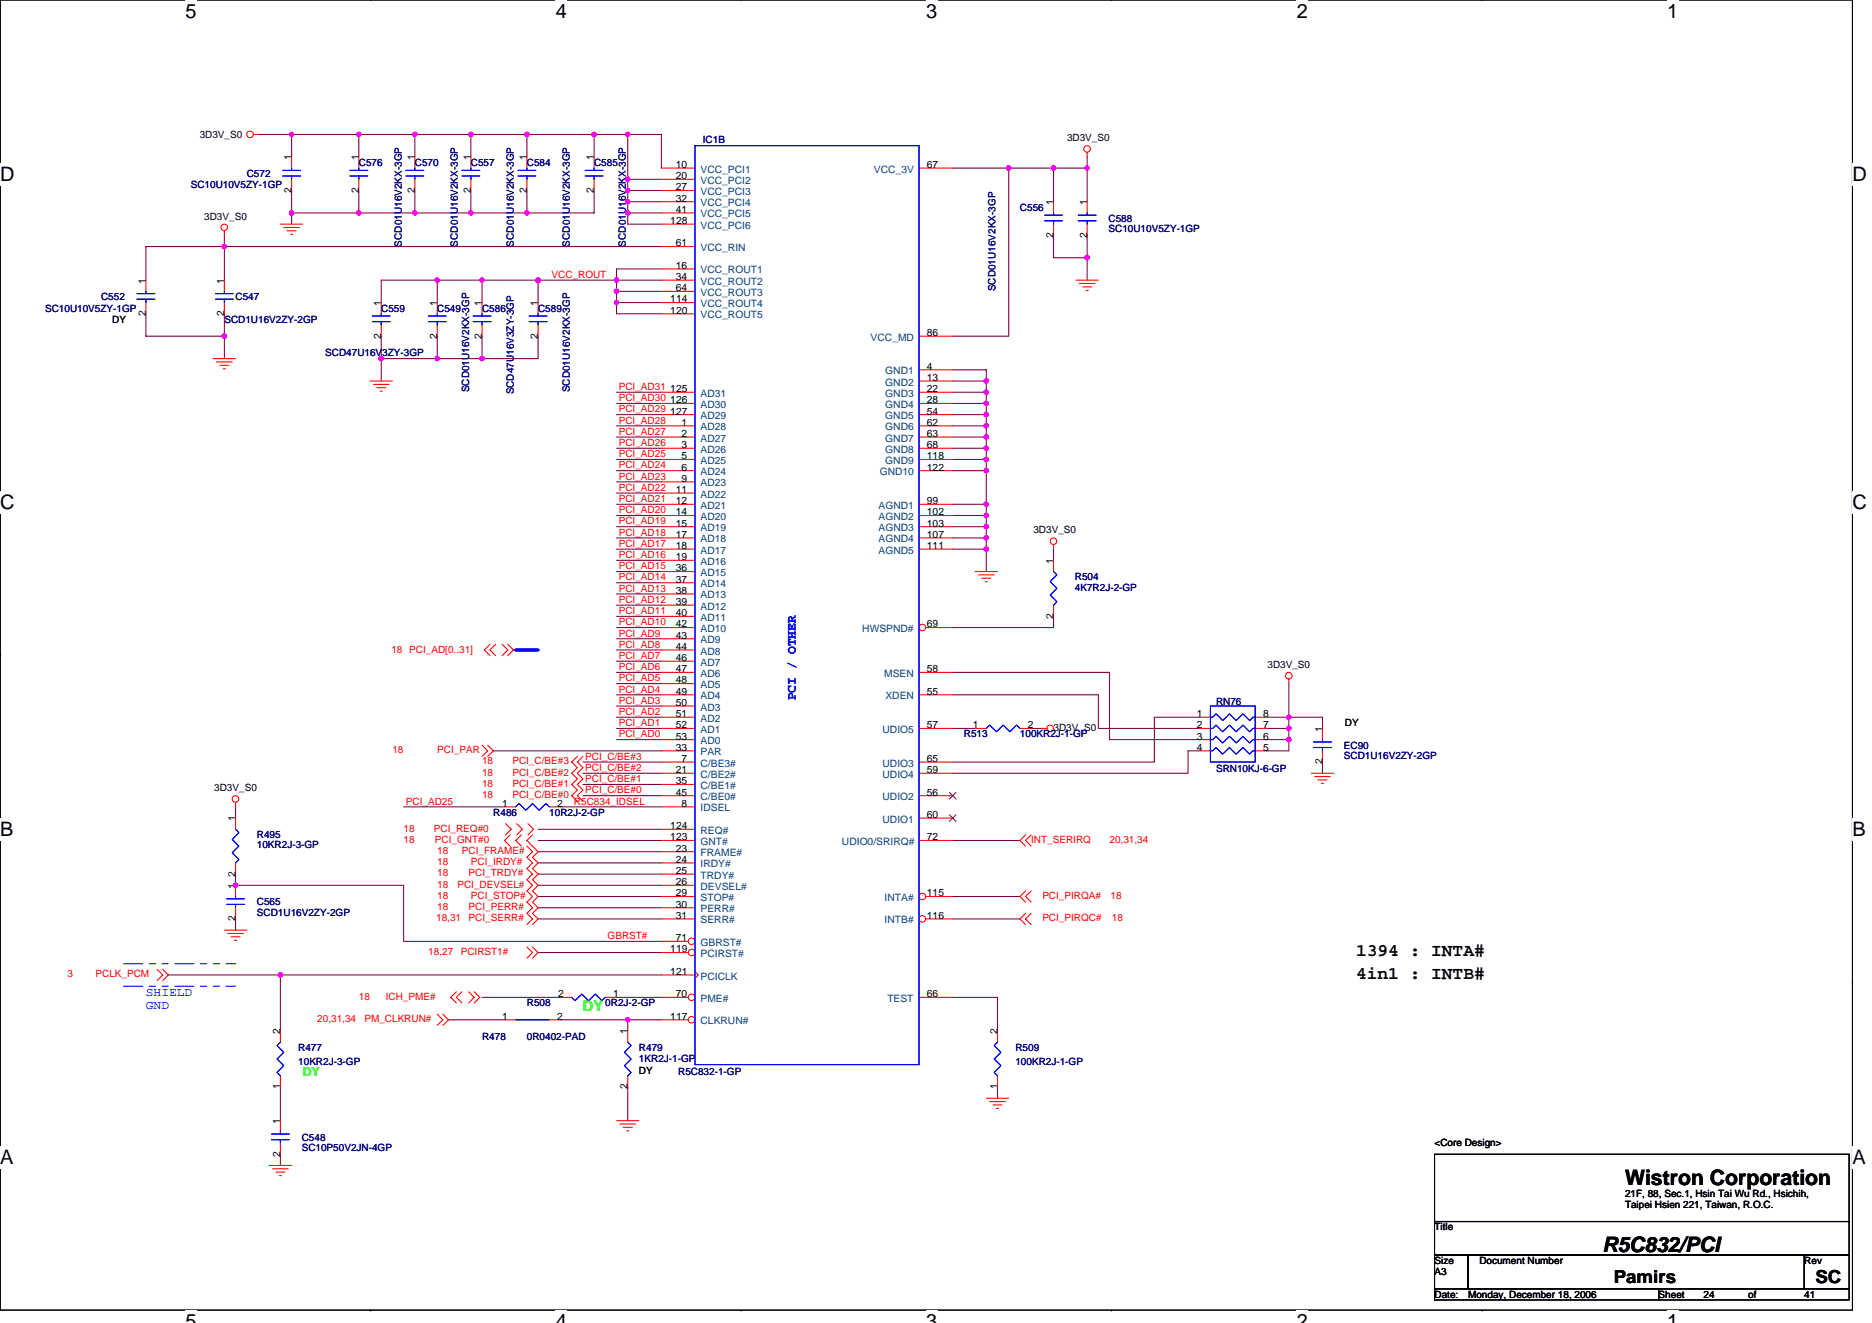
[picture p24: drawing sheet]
<svg xmlns="http://www.w3.org/2000/svg" width="297mm" height="210mm" viewBox="0 0 297 210" stroke-linecap="round" stroke-linejoin="round" font-family="sans-serif">
<defs><g id="words">
<g font-size="3.4">
<text x="257.8" y="188">Wistron Corporation</text>
<text x="254.3" y="198.7">R5C832/PCI</text>
</g>
<g font-size="3.2">
<text x="29.4" y="2.8">5</text>
<text x="88.2" y="2.8">4</text>
<text x="147" y="2.8">3</text>
<text x="205.8" y="2.8">2</text>
<text x="264.5" y="2.8">1</text>
<text x="0" y="28.8">D</text>
<text x="293.9" y="28.8">D</text>
<text x="0" y="80.8">C</text>
<text x="293.9" y="80.8">C</text>
<text x="0" y="132.7">B</text>
<text x="293.9" y="132.7">B</text>
<text x="0" y="184.7">A</text>
<text x="293.9" y="184.7">A</text>
<text x="29.4" y="210.7">5</text>
<text x="88.2" y="210.7">4</text>
<text x="147" y="210.7">3</text>
<text x="205.8" y="210.7">2</text>
<text x="264.5" y="210.7">1</text>
</g>
<g font-size="2.8">
<text x="215.2" y="151.7">1394 : INTA#</text>
<text x="215.2" y="155.3">4in1 : INTB#</text>
<text x="256.1" y="203.6">Pamirs</text>
<text x="288.1" y="203.6">SC</text>
</g>
<text font-size="2.3" fill="#0f0" x="92.5" y="160.4">DY</text>
<text font-size="2.1" fill="#00f" x="126.3" y="111.1" transform="rotate(-90 126.3 111.1)">PCI / OTHER</text>
<g font-size="1.9" fill="#00f">
<text x="23.2" y="158">SHIELD</text>
<text x="23.2" y="160.1">GND</text>
</g>
<text font-size="1.9" fill="#0f0" x="48" y="170.7">DY</text>
<g font-size="1.6">
<text x="31.7" y="21.9">3D3V_S0</text>
<text x="169.3" y="22.4">3D3V_S0</text>
<text x="46.2" y="25.4" transform="rotate(-90 46.2 25.4)">1</text>
<text x="56.9" y="25.4" transform="rotate(-90 56.9 25.4)">1</text>
<text x="65.8" y="25.4" transform="rotate(-90 65.8 25.4)">1</text>
<text x="74.7" y="25.4" transform="rotate(-90 74.7 25.4)">1</text>
<text x="83.6" y="25.4" transform="rotate(-90 83.6 25.4)">1</text>
<text x="94.3" y="25.4" transform="rotate(-90 94.3 25.4)">1</text>
<text x="107.2" y="26.6">10</text>
<text x="107.2" y="28.4">20</text>
<text x="147.1" y="26.6">67</text>
<text x="32.4" y="34.8">3D3V_S0</text>
<text x="46.2" y="30.6" transform="rotate(-90 46.2 30.6)">2</text>
<text x="56.9" y="30.6" transform="rotate(-90 56.9 30.6)">2</text>
<text x="65.8" y="30.6" transform="rotate(-90 65.8 30.6)">2</text>
<text x="74.7" y="30.6" transform="rotate(-90 74.7 30.6)">2</text>
<text x="83.6" y="30.6" transform="rotate(-90 83.6 30.6)">2</text>
<text x="94.3" y="30.6" transform="rotate(-90 94.3 30.6)">2</text>
<text x="106.4" y="35.5">128</text>
<text x="107.2" y="30.2">27</text>
<text x="107.2" y="32">32</text>
<text x="107.2" y="33.8">41</text>
<text x="167.1" y="32.5" transform="rotate(-90 167.1 32.5)">1</text>
<text x="172.5" y="32.5" transform="rotate(-90 172.5 32.5)">1</text>
<text x="107.2" y="39.1">61</text>
<text x="167.1" y="37.7" transform="rotate(-90 167.1 37.7)">2</text>
<text x="172.5" y="37.7" transform="rotate(-90 172.5 37.7)">2</text>
<text x="23.1" y="45" transform="rotate(-90 23.1 45)">1</text>
<text x="35.6" y="45" transform="rotate(-90 35.6 45)">1</text>
<text x="106.4" y="48">114</text>
<text x="107.2" y="42.7">16</text>
<text x="107.2" y="44.4">34</text>
<text x="107.2" y="46.2">64</text>
<text x="17.8" y="51.2">DY</text>
<text x="23.1" y="50.2" transform="rotate(-90 23.1 50.2)">2</text>
<text x="35.6" y="50.2" transform="rotate(-90 35.6 50.2)">2</text>
<text x="60.5" y="53.7" transform="rotate(-90 60.5 53.7)">2</text>
<text x="60.5" y="48.5" transform="rotate(-90 60.5 48.5)">1</text>
<text x="69.4" y="53.7" transform="rotate(-90 69.4 53.7)">2</text>
<text x="69.4" y="48.5" transform="rotate(-90 69.4 48.5)">1</text>
<text x="76.5" y="53.7" transform="rotate(-90 76.5 53.7)">2</text>
<text x="76.5" y="48.5" transform="rotate(-90 76.5 48.5)">1</text>
<text x="85.4" y="53.7" transform="rotate(-90 85.4 53.7)">2</text>
<text x="85.4" y="48.5" transform="rotate(-90 85.4 48.5)">1</text>
<text x="106.4" y="49.8">120</text>
<text x="147.1" y="53.3">86</text>
<text x="147.1" y="58.7">4</text>
<text x="106.4" y="65.8">127</text>
<text x="106.4" y="64">126</text>
<text x="106.4" y="62.2">125</text>
<text x="147.1" y="60.4">13</text>
<text x="147.1" y="62.2">22</text>
<text x="147.1" y="64">28</text>
<text x="147.1" y="65.8">54</text>
<text x="108.1" y="71.1">3</text>
<text x="108.1" y="69.3">2</text>
<text x="108.1" y="67.5">1</text>
<text x="147.1" y="67.5">62</text>
<text x="147.1" y="69.3">63</text>
<text x="147.1" y="71.1">68</text>
<text x="108.1" y="76.4">9</text>
<text x="108.1" y="74.7">6</text>
<text x="108.1" y="72.9">5</text>
<text x="147.1" y="72.9">118</text>
<text x="147.1" y="74.7">122</text>
<text x="107.2" y="83.5">15</text>
<text x="107.2" y="81.8">14</text>
<text x="107.2" y="80">12</text>
<text x="107.2" y="78.2">11</text>
<text x="147.1" y="80">99</text>
<text x="147.1" y="83.5">103</text>
<text x="147.1" y="81.8">102</text>
<text x="107.2" y="88.9">19</text>
<text x="107.2" y="87.1">18</text>
<text x="107.2" y="85.3">17</text>
<text x="147.1" y="85.3">107</text>
<text x="147.1" y="87.1">111</text>
<text x="164" y="84.6">3D3V_S0</text>
<text x="167.1" y="89.4" transform="rotate(-90 167.1 89.4)">1</text>
<text x="107.2" y="96">39</text>
<text x="107.2" y="94.2">38</text>
<text x="107.2" y="92.4">37</text>
<text x="107.2" y="90.7">36</text>
<text x="107.2" y="101.3">43</text>
<text x="107.2" y="99.5">42</text>
<text x="107.2" y="97.8">40</text>
<text x="147.1" y="99.5">69</text>
<text x="167.1" y="98.2" transform="rotate(-90 167.1 98.2)">2</text>
<text x="107.2" y="106.7">47</text>
<text x="107.2" y="104.9">46</text>
<text x="107.2" y="103.1">44</text>
<text x="147.1" y="106.7">58</text>
<text x="201.1" y="106">3D3V_S0</text>
<text x="107.2" y="113.8">51</text>
<text x="107.2" y="112">50</text>
<text x="107.2" y="110.2">49</text>
<text x="107.2" y="108.4">48</text>
<text x="147.1" y="110.2">55</text>
<text x="189.9" y="113.8">1</text>
<text x="200.4" y="113.8">8</text>
<text x="107.2" y="117.3">53</text>
<text x="107.2" y="115.5">52</text>
<text x="107.2" y="119.1">33</text>
<text x="147.1" y="115.5">57</text>
<text x="154.4" y="115.5">1</text>
<text x="163.1" y="115.5">2</text>
<text x="167.2" y="115.9">3D3V_S0</text>
<text x="189.9" y="115.5">2</text>
<text x="189.9" y="117.3">3</text>
<text x="189.9" y="119.1">4</text>
<text x="200.4" y="119.1">5</text>
<text x="200.4" y="117.3">6</text>
<text x="200.4" y="115.5">7</text>
<text x="209.8" y="116.1" transform="rotate(-90 209.8 116.1)">1</text>
<text x="213.4" y="115.2">DY</text>
<text x="34" y="125.5">3D3V_S0</text>
<text x="107.2" y="124.4">35</text>
<text x="107.2" y="122.7">21</text>
<text x="108.1" y="120.9">7</text>
<text x="147.1" y="122.7">59</text>
<text x="147.1" y="120.9">65</text>
<text x="209.8" y="121.3" transform="rotate(-90 209.8 121.3)">2</text>
<text x="37.4" y="130.3" transform="rotate(-90 37.4 130.3)">1</text>
<text x="79.7" y="128">1</text>
<text x="88.4" y="128">2</text>
<text x="106.4" y="131.6">124</text>
<text x="107.2" y="126.2">45</text>
<text x="108.1" y="128">8</text>
<text x="147.1" y="129.8">60</text>
<text x="147.1" y="126.2">56</text>
<text x="106.4" y="133.3">123</text>
<text x="107.2" y="136.9">24</text>
<text x="107.2" y="135.1">23</text>
<text x="147.1" y="133.3">72</text>
<text x="37.4" y="141" transform="rotate(-90 37.4 141)">1</text>
<text x="37.4" y="139.1" transform="rotate(-90 37.4 139.1)">2</text>
<text x="107.2" y="144">30</text>
<text x="107.2" y="142.2">29</text>
<text x="107.2" y="140.4">26</text>
<text x="107.2" y="138.7">25</text>
<text x="147.1" y="142.2">115</text>
<text x="37.4" y="146.2" transform="rotate(-90 37.4 146.2)">2</text>
<text x="107.2" y="145.8">31</text>
<text x="107.2" y="149.3">71</text>
<text x="147.1" y="145.8">116</text>
<text x="106.4" y="151.1">119</text>
<text x="106.4" y="154.7">121</text>
<text x="79.7" y="161.8">1</text>
<text x="88.4" y="161.8">2</text>
<text x="88.6" y="158.2">2</text>
<text x="97.3" y="158.2">1</text>
<text x="106.4" y="161.8">117</text>
<text x="107.2" y="158.2">70</text>
<text x="147.1" y="158.2">66</text>
<text x="44.5" y="164.1" transform="rotate(-90 44.5 164.1)">2</text>
<text x="99.6" y="164.1" transform="rotate(-90 99.6 164.1)">1</text>
<text x="158.3" y="164.1" transform="rotate(-90 158.3 164.1)">2</text>
<text x="44.5" y="172.8" transform="rotate(-90 44.5 172.8)">1</text>
<text x="99.6" y="172.8" transform="rotate(-90 99.6 172.8)">2</text>
<text x="101.4" y="170.3">DY</text>
<text x="158.3" y="172.8" transform="rotate(-90 158.3 172.8)">1</text>
<text x="44.5" y="178.3" transform="rotate(-90 44.5 178.3)">1</text>
<text x="44.5" y="183.5" transform="rotate(-90 44.5 183.5)">2</text>
<text x="227.6" y="181.9">&lt;Core Design&gt;</text>
<text x="257.8" y="189.9">21F, 88, Sec.1, Hsin Tai Wu Rd., Hsichih,</text>
<text x="257.8" y="191.7">Taipei Hsien 221, Taiwan, R.O.C.</text>
<text x="227.6" y="195.2">Title</text>
<text x="227.6" y="202.3">A3</text>
<text x="227.6" y="200.6">Size</text>
<text x="234.7" y="200.6">Document Number</text>
<text x="286.3" y="200.6">Rev</text>
<text x="227.6" y="205.9">Date:</text>
<text x="233" y="205.9">Monday, December 18, 2006</text>
<text x="263.2" y="205.9">Sheet</text>
<text x="270.3" y="205.9">24</text>
<text x="277.4" y="205.9">of</text>
<text x="286.3" y="205.9">41</text>
</g>
<g font-size="1.6" fill="#000080">
<text x="111.5" y="22.8">IC1B</text>
<text x="30.3" y="29.9">SC10U10V5ZY-1GP</text>
<text x="39.2" y="28.1">C572</text>
<text x="56.9" y="26.3">C576</text>
<text x="65.8" y="26.3">C570</text>
<text x="74.7" y="26.3">C557</text>
<text x="83.6" y="26.3">C584</text>
<text x="94.3" y="26.3">C585</text>
<text x="161.8" y="33.4">C556</text>
<text x="175.9" y="35.2">C588</text>
<text x="63.8" y="39.1" transform="rotate(-90 63.8 39.1)">SCD01U16V2KX-3GP</text>
<text x="72.6" y="39.1" transform="rotate(-90 72.6 39.1)">SCD01U16V2KX-3GP</text>
<text x="81.5" y="39.1" transform="rotate(-90 81.5 39.1)">SCD01U16V2KX-3GP</text>
<text x="90.4" y="39.1" transform="rotate(-90 90.4 39.1)">SCD01U16V2KX-3GP</text>
<text x="99.3" y="39.1" transform="rotate(-90 99.3 39.1)">SCD01U16V2KX-3GP</text>
<text x="175.9" y="36.8">SC10U10V5ZY-1GP</text>
<text x="16" y="47.6">C552</text>
<text x="37.4" y="47.6">C547</text>
<text x="158" y="46.2" transform="rotate(-90 158 46.2)">SCD01U16V2KX-3GP</text>
<text x="7.2" y="49.4">SC10U10V5ZY-1GP</text>
<text x="35.6" y="51.2">SCD1U16V2ZY-2GP</text>
<text x="60.5" y="49.4">C559</text>
<text x="69.4" y="49.4">C549</text>
<text x="76.5" y="49.4">C586</text>
<text x="85.4" y="49.4">C589</text>
<text x="51.6" y="56.5">SCD47U16V3ZY-3GP</text>
<text x="74.4" y="62.2" transform="rotate(-90 74.4 62.2)">SCD01U16V2KX-3GP</text>
<text x="81.5" y="62.6" transform="rotate(-90 81.5 62.6)">SCD47U16V3ZY-3GP</text>
<text x="90.4" y="62.2" transform="rotate(-90 90.4 62.2)">SCD01U16V2KX-3GP</text>
<text x="170.6" y="92.1">R504</text>
<text x="170.6" y="93.7">4K7R2J-2-GP</text>
<text x="193" y="111.8">RN76</text>
<text x="152.9" y="117">R513</text>
<text x="161.8" y="117">100KR2J-1-GP</text>
<text x="213.2" y="118.8">EC90</text>
<text x="193" y="122.5">SRN10KJ-6-GP</text>
<text x="213.2" y="120.4">SCD1U16V2ZY-2GP</text>
<text x="78.3" y="129.4">R486</text>
<text x="87.2" y="129.4">10R2J-2-GP</text>
<text x="40.8" y="133">R495</text>
<text x="40.8" y="134.6">10KR2J-3-GP</text>
<text x="40.8" y="143.7">C565</text>
<text x="40.8" y="145.3">SCD1U16V2ZY-2GP</text>
<text x="83.6" y="159.7">R508</text>
<text x="96" y="159.7">0R2J-2-GP</text>
<text x="47.3" y="166.8">R477</text>
<text x="76.5" y="165">R478</text>
<text x="83.6" y="165">0R0402-PAD</text>
<text x="101.4" y="166.8">R479</text>
<text x="161.1" y="166.8">R509</text>
<text x="47.3" y="168.9">10KR2J-3-GP</text>
<text x="101.4" y="168.6">1KR2J-1-GP</text>
<text x="107.6" y="170.5">R5C832-1-GP</text>
<text x="161.1" y="168.9">100KR2J-1-GP</text>
<text x="47.9" y="181">C548</text>
<text x="47.9" y="182.6">SC10P50V2JN-4GP</text>
</g>
<g font-size="1.6" fill="#004080">
<text x="111.2" y="27.4">VCC_PCI1</text>
<text x="111.2" y="29.2">VCC_PCI2</text>
<text x="138.7" y="27.4">VCC_3V</text>
<text x="111.2" y="30.9">VCC_PCI3</text>
<text x="111.2" y="32.7">VCC_PCI4</text>
<text x="111.2" y="34.5">VCC_PCI5</text>
<text x="111.2" y="39.8">VCC_RIN</text>
<text x="111.2" y="36.3">VCC_PCI6</text>
<text x="111.2" y="43.4">VCC_ROUT1</text>
<text x="111.2" y="45.2">VCC_ROUT2</text>
<text x="111.2" y="46.9">VCC_ROUT3</text>
<text x="111.2" y="48.7">VCC_ROUT4</text>
<text x="111.2" y="50.5">VCC_ROUT5</text>
<text x="138.2" y="54.1">VCC_MD</text>
<text x="140.5" y="59.4">GND1</text>
<text x="111.2" y="64.7">AD30</text>
<text x="111.2" y="62.9">AD31</text>
<text x="140.5" y="61.2">GND2</text>
<text x="140.5" y="62.9">GND3</text>
<text x="140.5" y="64.7">GND4</text>
<text x="111.2" y="71.8">AD26</text>
<text x="111.2" y="70.1">AD27</text>
<text x="111.2" y="68.3">AD28</text>
<text x="111.2" y="66.5">AD29</text>
<text x="140.5" y="66.5">GND5</text>
<text x="140.5" y="68.3">GND6</text>
<text x="140.5" y="70.1">GND7</text>
<text x="140.5" y="71.8">GND8</text>
<text x="111.2" y="77.2">AD23</text>
<text x="111.2" y="75.4">AD24</text>
<text x="111.2" y="73.6">AD25</text>
<text x="139.6" y="75.4">GND10</text>
<text x="140.5" y="73.6">GND9</text>
<text x="111.2" y="82.5">AD20</text>
<text x="111.2" y="80.7">AD21</text>
<text x="111.2" y="79">AD22</text>
<text x="139.4" y="80.7">AGND1</text>
<text x="139.4" y="82.5">AGND2</text>
<text x="111.2" y="89.6">AD16</text>
<text x="111.2" y="87.8">AD17</text>
<text x="111.2" y="86.1">AD18</text>
<text x="111.2" y="84.3">AD19</text>
<text x="139.4" y="84.3">AGND3</text>
<text x="139.4" y="86.1">AGND4</text>
<text x="139.4" y="87.8">AGND5</text>
<text x="111.2" y="95">AD13</text>
<text x="111.2" y="93.2">AD14</text>
<text x="111.2" y="91.4">AD15</text>
<text x="111.2" y="100.3">AD10</text>
<text x="111.2" y="98.5">AD11</text>
<text x="111.2" y="96.7">AD12</text>
<text x="136.8" y="100.3">HWSPND#</text>
<text x="111.2" y="107.4">AD6</text>
<text x="111.2" y="105.6">AD7</text>
<text x="111.2" y="103.8">AD8</text>
<text x="111.2" y="102.1">AD9</text>
<text x="140.3" y="107.4">MSEN</text>
<text x="111.2" y="112.7">AD3</text>
<text x="111.2" y="111">AD4</text>
<text x="111.2" y="109.2">AD5</text>
<text x="140.5" y="111">XDEN</text>
<text x="111.2" y="118.1">AD0</text>
<text x="111.2" y="116.3">AD1</text>
<text x="111.2" y="114.5">AD2</text>
<text x="111.2" y="119.8">PAR</text>
<text x="140" y="116.3">UDIO5</text>
<text x="111.2" y="125.2">C/BE1#</text>
<text x="111.2" y="123.4">C/BE2#</text>
<text x="111.2" y="121.6">C/BE3#</text>
<text x="140" y="123.4">UDIO4</text>
<text x="140" y="121.6">UDIO3</text>
<text x="111.2" y="127">C/BE0#</text>
<text x="111.2" y="128.7">IDSEL</text>
<text x="140" y="130.5">UDIO1</text>
<text x="140" y="127">UDIO2</text>
<text x="111.2" y="132.3">REQ#</text>
<text x="111.2" y="134.1">GNT#</text>
<text x="111.2" y="137.6">IRDY#</text>
<text x="111.2" y="135.8">FRAME#</text>
<text x="133.6" y="134.1">UDIO0/SRIRQ#</text>
<text x="111.2" y="143">STOP#</text>
<text x="111.2" y="141.2">DEVSEL#</text>
<text x="111.2" y="139.4">TRDY#</text>
<text x="140.4" y="143">INTA#</text>
<text x="111.2" y="146.5">SERR#</text>
<text x="111.2" y="144.7">PERR#</text>
<text x="140.4" y="146.5">INTB#</text>
<text x="111.2" y="151.8">PCIRST#</text>
<text x="111.2" y="155.4">PCICLK</text>
<text x="111.2" y="150.1">GBRST#</text>
<text x="111.2" y="159">PME#</text>
<text x="140.8" y="159">TEST</text>
<text x="111.2" y="162.5">CLKRUN#</text>
</g>
<g font-size="1.6" fill="#f00">
<text x="87.5" y="44.1">VCC_ROUT</text>
<text x="98.2" y="61.9">PCI_AD31</text>
<text x="98.2" y="63.6">PCI_AD30</text>
<text x="98.2" y="65.4">PCI_AD29</text>
<text x="98.2" y="70.8">PCI_AD26</text>
<text x="98.2" y="69">PCI_AD27</text>
<text x="98.2" y="67.2">PCI_AD28</text>
<text x="98.2" y="74.3">PCI_AD24</text>
<text x="98.2" y="77.9">PCI_AD22</text>
<text x="98.2" y="76.1">PCI_AD23</text>
<text x="98.2" y="72.5">PCI_AD25</text>
<text x="98.2" y="81.4">PCI_AD20</text>
<text x="98.2" y="79.7">PCI_AD21</text>
<text x="98.2" y="83.2">PCI_AD19</text>
<text x="98.2" y="88.5">PCI_AD16</text>
<text x="98.2" y="86.8">PCI_AD17</text>
<text x="98.2" y="85">PCI_AD18</text>
<text x="98.2" y="93.9">PCI_AD13</text>
<text x="98.2" y="92.1">PCI_AD14</text>
<text x="98.2" y="95.7">PCI_AD12</text>
<text x="98.2" y="90.3">PCI_AD15</text>
<text x="98.2" y="99.2">PCI_AD10</text>
<text x="98.2" y="101">PCI_AD9</text>
<text x="98.2" y="97.4">PCI_AD11</text>
<text x="62.1" y="103.7">18 PCI_AD[0..31]</text>
<text x="98.2" y="106.3">PCI_AD6</text>
<text x="98.2" y="104.5">PCI_AD7</text>
<text x="98.2" y="102.8">PCI_AD8</text>
<text x="98.2" y="113.4">PCI_AD2</text>
<text x="98.2" y="108.1">PCI_AD5</text>
<text x="98.2" y="109.9">PCI_AD4</text>
<text x="98.2" y="111.7">PCI_AD3</text>
<text x="62.3" y="119.5">18</text>
<text x="69.4" y="119.5">PCI_PAR</text>
<text x="98.2" y="117">PCI_AD0</text>
<text x="98.2" y="115.2">PCI_AD1</text>
<text x="76.5" y="124.8">18</text>
<text x="76.5" y="123">18</text>
<text x="76.5" y="121.3">18</text>
<text x="81.3" y="124.8">PCI_C/BE#1</text>
<text x="81.3" y="123">PCI_C/BE#2</text>
<text x="81.3" y="121.3">PCI_C/BE#3</text>
<text x="92.9" y="120.5">PCI_C/BE#3</text>
<text x="92.9" y="125.9">PCI_C/BE#0</text>
<text x="92.9" y="122.3">PCI_C/BE#2</text>
<text x="92.9" y="124.1">PCI_C/BE#1</text>
<text x="64" y="131.9">18</text>
<text x="64.4" y="127.7">PCI_AD25</text>
<text x="68.9" y="131.9">PCI_REQ#0</text>
<text x="76.5" y="126.6">18</text>
<text x="81.3" y="126.6">PCI_C/BE#0</text>
<text x="91.1" y="127.7">R5C834_IDSEL</text>
<text x="64" y="133.7">18</text>
<text x="69" y="133.7">PCI_GNT#0</text>
<text x="69.4" y="135.5">18</text>
<text x="69.4" y="137.3">18</text>
<text x="73.3" y="135.5">PCI_FRAME#</text>
<text x="74.7" y="137.3">PCI_IRDY#</text>
<text x="163.6" y="133.7">INT_SERIRQ</text>
<text x="176.1" y="133.7">20,31,34</text>
<text x="69.4" y="139">18</text>
<text x="69.4" y="142.6">18</text>
<text x="69.4" y="140.8">18</text>
<text x="72.6" y="140.8">PCI_DEVSEL#</text>
<text x="74.4" y="139">PCI_TRDY#</text>
<text x="74.7" y="142.6">PCI_STOP#</text>
<text x="165.4" y="142.6">PCI_PIRQA#</text>
<text x="176.2" y="142.6">18</text>
<text x="69.2" y="146.2">18,31</text>
<text x="69.4" y="144.4">18</text>
<text x="74.4" y="144.4">PCI_PERR#</text>
<text x="74.4" y="146.2">PCI_SERR#</text>
<text x="96.4" y="149">GBRST#</text>
<text x="165.4" y="146.2">PCI_PIRQC#</text>
<text x="176.4" y="146.2">18</text>
<text x="10.7" y="155">3</text>
<text x="15.2" y="155">PCLK_PCM</text>
<text x="68" y="151.5">18,27</text>
<text x="73.1" y="151.5">PCIRST1#</text>
<text x="56.9" y="158.6">18</text>
<text x="61.2" y="158.6">ICH_PME#</text>
<text x="50.4" y="162.2">20,31,34</text>
<text x="57.8" y="162.2">PM_CLKRUN#</text>
</g>
</g></defs>
<path d="M0 0h293.9v207.9h-293.9z" fill="none" stroke="#000" stroke-width=".17"/>
<g fill="#fff">
<path d="M29.4 0h1.8v3.5h-1.8z"/>
<path d="M29.4 207.9h1.8v2h-1.8z"/>
</g>
<path d="M58.8 0h.1M58.8 207.9h.1" fill="none" stroke="#000" stroke-width=".17"/>
<g fill="#fff">
<path d="M88.2 0h1.8v3.5h-1.8z"/>
<path d="M88.2 207.9h1.8v2h-1.8z"/>
</g>
<path d="M117.6 0h.1M117.6 207.9h.1" fill="none" stroke="#000" stroke-width=".17"/>
<g fill="#fff">
<path d="M147 0h1.7v3.5h-1.7z"/>
<path d="M147 207.9h1.7v2h-1.7z"/>
</g>
<path d="M176.4 0h.1M176.4 207.9h.1" fill="none" stroke="#000" stroke-width=".17"/>
<g fill="#fff">
<path d="M205.8 0h1.7v3.5h-1.7z"/>
<path d="M205.8 207.9h1.7v2h-1.7z"/>
</g>
<path d="M235.2 0h.1M235.2 207.9h.1" fill="none" stroke="#000" stroke-width=".17"/>
<g fill="#fff">
<path d="M264.5 0h1.8v3.5h-1.8z"/>
<path d="M264.5 207.9h1.8v2h-1.8z"/>
<path d="M0 26h2.3v3.5h-2.3z"/>
<path d="M293.9 26h2.3v3.5h-2.3z"/>
<path d="M0 77.9h2.3v3.5h-2.3z"/>
<path d="M293.9 77.9h2.3v3.5h-2.3z"/>
</g>
<path d="M0 52h.1M293.9 52h.1" fill="none" stroke="#000" stroke-width=".17"/>
<g fill="#fff">
<path d="M0 129.9h2.1v3.5h-2.1z"/>
<path d="M293.9 129.9h2.1v3.5h-2.1z"/>
</g>
<path d="M0 103.9h.1M293.9 103.9h.1" fill="none" stroke="#000" stroke-width=".17"/>
<path d="M0 103.9h.1" fill="none" stroke="#000" stroke-width=".16"/>
<g fill="#fff">
<path d="M0 181.9h2.2v3.5h-2.2z"/>
<path d="M293.9 181.9h2.2v3.5h-2.2z"/>
</g>
<path d="M0 155.9h.1M293.9 155.9h.1M227.6 183.1h65.8v10.7h-65.8zM227.6 193.8h65.8v5.3h-65.8zM227.6 199.1h5.4v5.4h-5.4zM233 199.1h53.3v5.4h-53.3zM286.3 199.1h7.1v5.4h-7.1zM227.6 204.5h35.6v1.7h-35.6zM263.2 204.5h30.2v1.7h-30.2z" fill="none" stroke="#000" stroke-width=".17"/>
<g fill="none" stroke="#800040" stroke-width=".17">
<path d="M35.6 37.3v7.1M40.9 21.3h16M46.3 21.3v3.6M46.3 30.2v5.4M56.9 21.3h8.9v3.6M56.9 21.3v3.6M56.9 30.2v3.6M65.8 21.3h8.9v3.6M65.8 30.2v3.6M74.7 21.3h8.9v3.6M74.7 30.2v3.6M83.6 30.2v3.6"/>
<path d="M83.6 21.3h21.3v5.4M94.3 30.2v3.6h-48M94.3 21.3v3.6M99.6 33.8h5.3M99.6 32h5.3M99.6 21.3v14.3h5.3M99.6 30.2h5.3M99.6 28.4h5.3M104.9 39.1h-81.7v5.3M151.2 26.7h21.3M160.1 26.7v26.6h-8.9M167.2 26.7v5.3"/>
<path d="M167.2 37.3v3.6h5.3M172.5 24.9v7.1M172.5 37.3v7.1M23.2 49.8v3.5h12.4M35.6 49.8v7.1M60.5 53.3v7.2M69.4 44.4v3.6M69.4 53.3v3.6M76.5 44.4v3.6M76.5 53.3v3.6M85.4 53.3v3.6h-24.9M85.4 44.4v3.6"/>
<path d="M97.8 48h7.1M97.8 46.2h7.1M104.9 44.4h-44.4v3.6M104.9 42.7h-7.1v7.1h7.1M151.2 58.7h5.3v32M97.8 67.6h7.1M97.8 62.2h7.1M97.8 64h7.1M97.8 74.7h7.1M97.8 78.2h7.1M97.8 71.1h7.1M97.8 76.5h7.1"/>
<path d="M97.8 69.3h7.1M97.8 65.8h7.1M97.8 72.9h7.1M151.2 67.6h5.3M151.2 60.5h5.3M151.2 62.2h5.3M151.2 64h5.3M151.2 74.7h5.3M151.2 71.1h5.3M151.2 69.3h5.3M151.2 65.8h5.3M151.2 72.9h5.3"/>
<path d="M97.8 85.3h7.1M97.8 81.8h7.1M97.8 80h7.1M97.8 99.6h7.1M97.8 94.2h7.1M97.8 88.9h7.1M97.8 83.6h7.1M97.8 92.5h7.1M97.8 97.8h7.1M97.8 96h7.1M97.8 90.7h7.1M97.8 87.1h7.1"/>
<path d="M151.2 85.3h5.3M151.2 81.8h5.3M151.2 80h5.3M151.2 83.6h5.3M151.2 87.1h5.3M167.2 87.1v1.8M167.2 97.8v1.8h-16M78.3 119.1h26.6M97.8 115.6h7.1M97.8 113.8h7.1M97.8 108.5h7.1M97.8 110.2h7.1"/>
<path d="M97.8 106.7h7.1M97.8 117.3h7.1M97.8 104.9h7.1M97.8 103.1h7.1M97.8 101.3h7.1M97.8 112h7.1M151.2 115.6h3.5M151.2 110.2h23.1v5.4h16M151.2 106.7h24.9v10.6h14.2M163.6 115.6h1.8M190.3 113.8h-7.1v7.1h-32M190.3 119.1h-1.8v3.6h-37.3"/>
<path d="M201 115.6h3.5M201 113.8h8.8v1.8M201 117.3h3.5M204.5 108.5v10.6h-3.5M37.4 138.7v1.8h26.6v8.9h40.9M37.4 128v1.8M64 128h16M85.4 138.7h19.5M85.4 136.9h19.5M85.4 133.3h19.5M85.4 131.6h19.5M85.4 135.1h19.5"/>
<path d="M88.9 128h16M92.5 120.9h12.4M92.5 122.7h12.4M92.5 126.2h12.4M92.5 124.5h12.4M151.2 133.3h10.6M209.8 120.9v1.8M26.7 154.7h78.2M37.4 145.8v1.8M44.5 154.7v8.9M76.5 158.2h12.4M85.4 140.5h19.5"/>
<path d="M85.4 142.2h19.5M85.4 145.8h19.5M85.4 144h19.5M85.4 151.1h19.5M97.8 158.2h7.1M151.2 158.2h7.1v5.4M151.2 142.2h10.6M151.2 145.8h10.6M44.5 172.5v5.3M71.2 161.8h8.8M88.9 161.8h16M99.6 161.8v1.8"/>
<path d="M99.6 172.5v5.3M158.3 172.5v1.7M44.5 183.1v1.8"/>
</g>
<g fill="#f0f" stroke="#f0f" stroke-width=".17">
<circle cx="74.7" cy="33.8" r=".35"/>
<circle cx="74.7" cy="21.3" r=".35"/>
<circle cx="99.6" cy="32" r=".35"/>
<circle cx="156.5" cy="85.3" r=".35"/>
<circle cx="156.5" cy="83.6" r=".35"/>
<circle cx="156.5" cy="67.6" r=".35"/>
<circle cx="69.4" cy="56.9" r=".35"/>
<circle cx="156.5" cy="60.4" r=".35"/>
<circle cx="156.5" cy="62.2" r=".35"/>
<circle cx="172.5" cy="40.9" r=".35"/>
<circle cx="172.5" cy="26.7" r=".35"/>
<circle cx="167.2" cy="26.7" r=".35"/>
<circle cx="160" cy="26.7" r=".35"/>
<circle cx="83.6" cy="33.8" r=".35"/>
<circle cx="156.5" cy="87.1" r=".35"/>
<circle cx="94.3" cy="21.3" r=".35"/>
<circle cx="83.6" cy="21.3" r=".35"/>
<circle cx="99.6" cy="30.2" r=".35"/>
<circle cx="44.5" cy="154.7" r=".35"/>
<circle cx="37.4" cy="140.4" r=".35"/>
<circle cx="156.5" cy="65.8" r=".35"/>
<circle cx="156.5" cy="64" r=".35"/>
<circle cx="156.5" cy="71.1" r=".35"/>
<circle cx="156.5" cy="72.9" r=".35"/>
<circle cx="156.5" cy="74.7" r=".35"/>
<circle cx="85.4" cy="44.4" r=".35"/>
<circle cx="56.9" cy="21.3" r=".35"/>
<circle cx="99.6" cy="161.8" r=".35"/>
<circle cx="69.4" cy="44.4" r=".35"/>
<circle cx="76.5" cy="44.4" r=".35"/>
<circle cx="46.3" cy="21.3" r=".35"/>
<circle cx="56.9" cy="33.8" r=".35"/>
<circle cx="46.3" cy="33.8" r=".35"/>
<circle cx="99.6" cy="28.4" r=".35"/>
<circle cx="99.6" cy="21.3" r=".35"/>
<circle cx="76.5" cy="56.9" r=".35"/>
<circle cx="35.6" cy="53.3" r=".35"/>
<circle cx="35.6" cy="39.1" r=".35"/>
<circle cx="60.5" cy="56.9" r=".35"/>
<circle cx="204.5" cy="117.3" r=".35"/>
<circle cx="156.5" cy="80" r=".35"/>
<circle cx="156.5" cy="69.3" r=".35"/>
<circle cx="97.8" cy="48" r=".35"/>
<circle cx="65.8" cy="33.8" r=".35"/>
<circle cx="65.8" cy="21.3" r=".35"/>
<circle cx="99.6" cy="33.8" r=".35"/>
<circle cx="97.8" cy="44.4" r=".35"/>
<circle cx="156.5" cy="81.8" r=".35"/>
<circle cx="97.8" cy="46.2" r=".35"/>
<circle cx="204.5" cy="113.8" r=".35"/>
<circle cx="204.5" cy="115.6" r=".35"/>
</g>
<path d="M81.8 103.1h3.6" fill="none" stroke="#00f" stroke-width=".53"/>
<g fill="none" stroke="#f00" stroke-width=".17">
<path d="M35.6 36.6v.7M40.2 21.3h.7M44.5 35.6h3.5M45 36.1h2.5M45.5 36.6h1.5M46.1 37.2h.3M145.8 26.7h5.4M172.5 24.2v.7M33.8 56.9h3.6M34.4 57.4h2.4M34.9 58h1.4M35.4 58.5h.4"/>
<path d="M170.7 44.4h3.6M171.3 45h2.5M171.8 45.5h1.4M172.3 46.1h.4M58.7 60.5h3.6M59.2 61h2.5M59.8 61.5h1.4M60.3 62.1h.4M154.7 90.7h3.6M155.3 91.2h2.5M155.8 91.7h1.4M156.3 92.3h.4"/>
<path d="M167.2 86.4v.7M76.5 118.2l.9 .9-.9 .9M77.4 118.2l.9 .9-.9 .9M77.7 102.2l-.8 .9 .8 .9M78.6 102.2l-.9 .9 .9 .9M79.7 102.2l.9 .9-.9 .9M80.6 102.2l.9 .9-.9 .9M145.8 115.6h5.4M154.7 115.6h1.8M161.8 115.6h1.8M165.4 115.6h.7M204.5 107.7v.8"/>
<path d="M37.4 127.3v.7M80.2 130.7l.9 .9-.9 .9M80.9 132.5l-.9 .8 .9 .9M82 130.7l.9 .9-.9 .9M82.7 132.5l-.9 .8 .9 .9M83.6 134.2l.9 .9-.9 .9 .9 .9-.9 .9 .9 .9-.9 .9 .9 .9-.9 .9 .9 .8-.9 .9 .9 .9-.9 .9 .9 .9-.9 .9M83.8 130.7l.9 .9-.9 .9M84.5 132.5l-.9 .8 1.8 1.8-.9 .9 .9 .9-.9 .9 .9 .9-.9 .9 .9 .9-.9 .9 .9 .8-.9 .9 .9 .9-.9 .9 .9 .9-.9 .9M91.6 120l-.9 .9 .9 .9-.9 .9 .9 .9-.9 .9 .9 .8-.9 .9 .9 .9M92.5 120l-.9 .9 .9 .9-.9 .9 .9 .9-.9 .9 .9 .8-.9 .9 .9 .9M145.8 133.3h5.4M162.7 132.5l-.9 .8 .9 .9"/>
<path d="M163.6 132.5l-.9 .8 .9 .9M208.1 122.7h3.5M208.6 123.2h2.5M209.1 123.7h1.5M209.7 124.3h.3M24.9 153.8l.9 .9-.9 .9M25.8 153.8l.9 .9-.9 .9M35.6 147.6h3.6M36.1 148.1h2.5M36.7 148.6h1.4M37.2 149.2h.3M72.4 157.4l-.9 .8 .9 .9"/>
<path d="M73.3 157.4l-.9 .8 .9 .9M74.4 157.4l.8 .8-.8 .9M75.2 157.4l.9 .8-.9 .9M83.6 150.2l.9 .9-.9 .9M84.5 150.2l.9 .9-.9 .9M162.7 141.4l-.9 .8 .9 .9M162.7 144.9l-.9 .9 .9 .9M163.6 141.4l-.9 .8 .9 .9M163.6 144.9l-.9 .9 .9 .9M44.5 163.6v1.8M44.5 170.7v1.8M69.4 160.9l.9 .9-.9 .9"/>
<path d="M70.3 160.9l.9 .9-.9 .9M97.8 177.8h3.6M98.4 178.3h2.5M98.9 178.9h1.4M99.4 179.4h.4M99.6 163.6v1.8M99.6 170.7v1.8M156.5 174.2h3.6M157 174.8h2.5M157.6 175.3h1.4M158.1 175.9h.4M42.7 184.9h3.6"/>
<path d="M43.2 185.4h2.5M43.8 186h1.4M44.3 186.5h.4"/>
<circle cx="35.6" cy="36.1" r=".52"/>
<circle cx="39.7" cy="21.3" r=".52"/>
<circle cx="172.5" cy="23.6" r=".52"/>
<circle cx="167.2" cy="85.9" r=".52"/>
<circle cx="166.6" cy="115.6" r=".52"/>
<circle cx="204.5" cy="107.2" r=".52"/>
<circle cx="37.4" cy="126.8" r=".52"/>
</g>
<path d="M19.6 152.9h17.8M19.6 156.5h17.8" fill="none" stroke="#00f" stroke-width=".16" stroke-dasharray="3 1 1 1 1 1"/>
<path d="M156.5 115.6l.5-.6 1.1 1.1 1.1-1.1 1 1.1 1.1-1.1 .5 .6M44.5 165.4l-.5 .5 1 1.1-1 1 1 1.1-1 1.1 .5 .5M99.6 165.4l.5 .5-1 1.1 1 1-1 1.1 1 1.1-.5 .5" fill="none" stroke="#00f" stroke-width=".17"/>
<circle cx="146.3" cy="142.2" r=".52" fill="#fff" stroke="#f00" stroke-width=".17"/>
<path d="M146.9 142.2h4.3" fill="none" stroke="#f00" stroke-width=".17"/>
<circle cx="109.7" cy="158.2" r=".52" fill="#fff" stroke="#f00" stroke-width=".17"/>
<g fill="none" stroke="#f00" stroke-width=".17">
<path d="M104.9 117.3h5.4M104.9 115.6h5.4M104.9 113.8h5.4M104.9 112h5.4M104.9 110.2h5.4M104.9 108.5h5.4M104.9 106.7h5.4M104.9 104.9h5.4M104.9 103.1h5.4M104.9 126.2h5.4M104.9 124.5h5.4M104.9 122.7h5.4"/>
<path d="M104.9 120.9h5.4M104.9 158.2h4.3"/>
</g>
<circle cx="146.3" cy="99.6" r=".52" fill="#fff" stroke="#f00" stroke-width=".17"/>
<g fill="none" stroke="#f00" stroke-width=".17">
<path d="M104.9 26.7h5.4M104.9 28.4h5.4M104.9 42.7h5.4M145.8 58.7h5.4M104.9 78.2h5.4M104.9 76.5h5.4M104.9 74.7h5.4M104.9 72.9h5.4M104.9 71.1h5.4M104.9 69.3h5.4M104.9 67.6h5.4M104.9 65.8h5.4"/>
<path d="M104.9 64h5.4M104.9 62.2h5.4M104.9 99.6h5.4M104.9 97.8h5.4M104.9 96h5.4M104.9 94.2h5.4M104.9 92.5h5.4M104.9 90.7h5.4M104.9 88.9h5.4M104.9 87.1h5.4M104.9 85.3h5.4M104.9 83.6h5.4"/>
<path d="M104.9 81.8h5.4M104.9 80h5.4M146.9 99.6h4.3M104.9 101.3h5.4M104.9 119.1h5.4M104.9 131.6h5.4M104.9 133.3h5.4M104.9 138.7h5.4M104.9 128h5.4M104.9 136.9h5.4M104.9 135.1h5.4M104.9 145.8h5.4"/>
<path d="M104.9 144h5.4M104.9 142.2h5.4M104.9 140.5h5.4"/>
</g>
<circle cx="109.7" cy="161.8" r=".52" fill="#fff" stroke="#f00" stroke-width=".17"/>
<path d="M104.9 161.8h4.3" fill="none" stroke="#f00" stroke-width=".17"/>
<circle cx="109.7" cy="151.1" r=".52" fill="#fff" stroke="#f00" stroke-width=".17"/>
<path d="M104.9 151.1h4.3M104.9 154.7h5.4M110.3 154.2l.5 .5-.5 .5" fill="none" stroke="#f00" stroke-width=".17"/>
<circle cx="109.7" cy="149.3" r=".52" fill="#fff" stroke="#f00" stroke-width=".17"/>
<path d="M104.9 44.4h5.4M145.8 53.3h5.4M145.8 60.5h5.4M145.8 62.2h5.4M145.8 64h5.4M104.9 149.4h4.3" fill="none" stroke="#f00" stroke-width=".17"/>
<circle cx="146.3" cy="145.8" r=".52" fill="#fff" stroke="#f00" stroke-width=".17"/>
<g fill="none" stroke="#f00" stroke-width=".17">
<path d="M46.3 24.9v1.8M46.3 28.4v1.8M56.9 24.9v1.8M56.9 28.4v1.8M65.8 24.9v1.8M65.8 28.4v1.8M74.7 24.9v1.8M74.7 28.4v1.8M83.6 24.9v1.8M83.6 28.4v1.8M94.3 24.9v1.8M94.3 28.4v1.8"/>
<path d="M104.9 39.1h5.4M104.9 30.2h5.4M104.9 32h5.4M104.9 33.8h5.4M104.9 35.6h5.4M167.2 32v1.8M167.2 35.6v1.7M172.5 32v1.8M172.5 35.6v1.7M23.2 44.4v1.8M23.2 48v1.8M35.6 44.4v1.8"/>
<path d="M35.6 48v1.8M60.5 48v1.8M60.5 51.6v1.7M69.4 48v1.8M69.4 51.6v1.7M76.5 48v1.8M76.5 51.6v1.7M85.4 48v1.8M85.4 51.6v1.7M104.9 46.2h5.4M104.9 48h5.4M104.9 49.8h5.4"/>
<path d="M145.8 65.8h5.4M145.8 67.6h5.4M145.8 69.3h5.4M145.8 71.1h5.4M145.8 72.9h5.4M145.8 74.7h5.4M145.8 80h5.4M145.8 83.6h5.4M145.8 81.8h5.4M145.8 85.3h5.4M145.8 87.1h5.4M167.2 88.9v1.8"/>
<path d="M167.2 96v1.8M145.8 106.7h5.4M145.8 110.2h5.4M190.3 113.8h1.8M190.3 115.6h1.8M190.3 117.3h1.8M190.3 119.1h1.8M199.2 113.8h1.8M199.2 115.6h1.8M199.2 117.3h1.8M199.2 119.1h1.8M209.8 115.6v1.7"/>
<path d="M209.8 119.1v1.8M37.4 129.8v1.8M37.4 136.9v1.8M80 128h1.8M87.2 128h1.7M145.8 122.7h5.4M145.8 120.9h5.4M145.8 129.8h5.4M145.8 126.2h5.4M37.4 140.5v1.7M37.4 144v1.8M88.9 158.2h1.8"/>
<path d="M96.1 158.2h1.7M145.8 158.2h5.4M146.9 145.8h4.3M44.5 177.8v1.8M80 161.8h1.8M87.2 161.8h1.7M158.3 163.6v1.8M158.3 170.7v1.8M44.5 181.4v1.7"/>
</g>
<path d="M150.6 129.3l1.1 1M150.6 125.7l1.1 1.1M151.7 129.3l-1.1 1M151.7 125.7l-1.1 1.1" fill="none" stroke="#804000" stroke-width=".16"/>
<g fill="none" stroke="#00f" stroke-width=".17">
<path d="M44.8 27h2.9M44.8 27.9h2.9M46.3 26.7v.3M46.3 27.9v.5M55.5 27h2.9M55.5 27.9h2.9M56.9 26.7v.3M56.9 27.9v.5M64.4 27h2.8M64.4 27.9h2.8M65.8 26.7v.3M65.8 27.9v.5"/>
<path d="M73.3 27h2.8M73.3 27.9h2.8M74.7 26.7v.3M74.7 27.9v.5M82.2 27h2.8M82.2 27.9h2.8M83.6 26.7v.3M83.6 27.9v.5M92.9 27h2.8M92.9 27.9h2.8M94.3 26.7v.3M94.3 27.9v.5"/>
<path d="M110.3 23.1h35.5v145.8h-35.5zM165.8 34.1h2.8M165.8 35h2.8M167.2 33.8v.3M167.2 35v.6M171.1 34.1h2.8M171.1 35h2.8M172.5 33.8v.3M172.5 35v.6M21.7 46.6h2.9M21.7 47.5h2.9M23.2 46.2v.4"/>
<path d="M23.2 47.5v.5M34.2 46.6h2.8M34.2 47.5h2.8M35.6 46.2v.4M35.6 47.5v.5M59.1 50.1h2.8M59.1 51h2.8M60.5 49.8v.3M60.5 51v.6M68 50.1h2.8M68 51h2.8M69.4 49.8v.3"/>
<path d="M69.4 51v.6M75.1 50.1h2.8M75.1 51h2.8M76.5 49.8v.3M76.5 51v.6M84 50.1h2.8M84 51h2.8M85.4 49.8v.3M85.4 51v.6M167.2 90.7l.5 .5-1.1 1.1 1.1 1-1.1 1.1 1.1 1.1-.5 .5M192.1 113.8h.3l.6-.5 1 1 1.1-1 1 1 1.1-1 1.1 1 .5-.5h.4M192.1 115.6h.3l.6-.6 1 1.1 1.1-1.1 1 1.1 1.1-1.1 1.1 1.1 .5-.5h.4"/>
<path d="M192.1 117.3h.3l.6-.5 1 1.1 1.1-1.1 1 1.1 1.1-1.1 1.1 1.1 .5-.6h.4M192.1 119.1h.3l.6-.5 1 1.1 1.1-1.1 1 1.1 1.1-1.1 1.1 1.1 .5-.6h.4M192.1 112h7.1v8.9h-7.1zM208.4 117.7h2.9M208.4 118.6h2.9M209.8 117.3v.4M209.8 118.6v.5M37.4 131.6l.5 .5-1.1 1.1 1.1 1-1.1 1.1 1.1 1.1-.5 .5M81.8 128l.6-.5 1 1 1.1-1 1.1 1 1-1 .6 .5M36 142.6h2.8M36 143.5h2.8M37.4 142.2v.4"/>
<path d="M37.4 143.5v.5M90.7 158.2l.5 .6 1.1-1.1 1.1 1.1 1-1.1 1.1 1.1 .6-.6M43.1 179.9h2.8M44.5 179.6v.3M81.8 161.8h5.4M158.3 165.4l-.5 .5 1 1.1-1 1 1 1.1-1 1.1 .5 .5M43.1 180.8h2.8M44.5 180.8v.6"/>
</g>
<g fill="#f0f" stroke="#f0f" stroke-width=".17">
<circle cx="74.7" cy="33.8" r=".35"/>
<circle cx="74.7" cy="21.3" r=".35"/>
<circle cx="99.6" cy="32" r=".35"/>
<circle cx="156.5" cy="85.3" r=".35"/>
<circle cx="156.5" cy="83.6" r=".35"/>
<circle cx="156.5" cy="67.6" r=".35"/>
<circle cx="69.4" cy="56.9" r=".35"/>
<circle cx="156.5" cy="60.4" r=".35"/>
<circle cx="156.5" cy="62.2" r=".35"/>
<circle cx="172.5" cy="40.9" r=".35"/>
<circle cx="172.5" cy="26.7" r=".35"/>
<circle cx="167.2" cy="26.7" r=".35"/>
<circle cx="160" cy="26.7" r=".35"/>
<circle cx="83.6" cy="33.8" r=".35"/>
<circle cx="156.5" cy="87.1" r=".35"/>
<circle cx="94.3" cy="21.3" r=".35"/>
<circle cx="83.6" cy="21.3" r=".35"/>
<circle cx="99.6" cy="30.2" r=".35"/>
<circle cx="44.5" cy="154.7" r=".35"/>
<circle cx="37.4" cy="140.4" r=".35"/>
<circle cx="156.5" cy="65.8" r=".35"/>
<circle cx="156.5" cy="64" r=".35"/>
<circle cx="156.5" cy="71.1" r=".35"/>
<circle cx="156.5" cy="72.9" r=".35"/>
<circle cx="156.5" cy="74.7" r=".35"/>
<circle cx="85.4" cy="44.4" r=".35"/>
<circle cx="56.9" cy="21.3" r=".35"/>
<circle cx="99.6" cy="161.8" r=".35"/>
<circle cx="69.4" cy="44.4" r=".35"/>
<circle cx="76.5" cy="44.4" r=".35"/>
<circle cx="46.3" cy="21.3" r=".35"/>
<circle cx="56.9" cy="33.8" r=".35"/>
<circle cx="46.3" cy="33.8" r=".35"/>
<circle cx="99.6" cy="28.4" r=".35"/>
<circle cx="99.6" cy="21.3" r=".35"/>
<circle cx="76.5" cy="56.9" r=".35"/>
<circle cx="35.6" cy="53.3" r=".35"/>
<circle cx="35.6" cy="39.1" r=".35"/>
<circle cx="60.5" cy="56.9" r=".35"/>
<circle cx="204.5" cy="117.3" r=".35"/>
<circle cx="156.5" cy="80" r=".35"/>
<circle cx="156.5" cy="69.3" r=".35"/>
<circle cx="97.8" cy="48" r=".35"/>
<circle cx="65.8" cy="33.8" r=".35"/>
<circle cx="65.8" cy="21.3" r=".35"/>
<circle cx="99.6" cy="33.8" r=".35"/>
<circle cx="97.8" cy="44.4" r=".35"/>
<circle cx="156.5" cy="81.8" r=".35"/>
<circle cx="97.8" cy="46.2" r=".35"/>
<circle cx="204.5" cy="113.8" r=".35"/>
<circle cx="204.5" cy="115.6" r=".35"/>
</g>
<use href="#words"/>
</svg>
